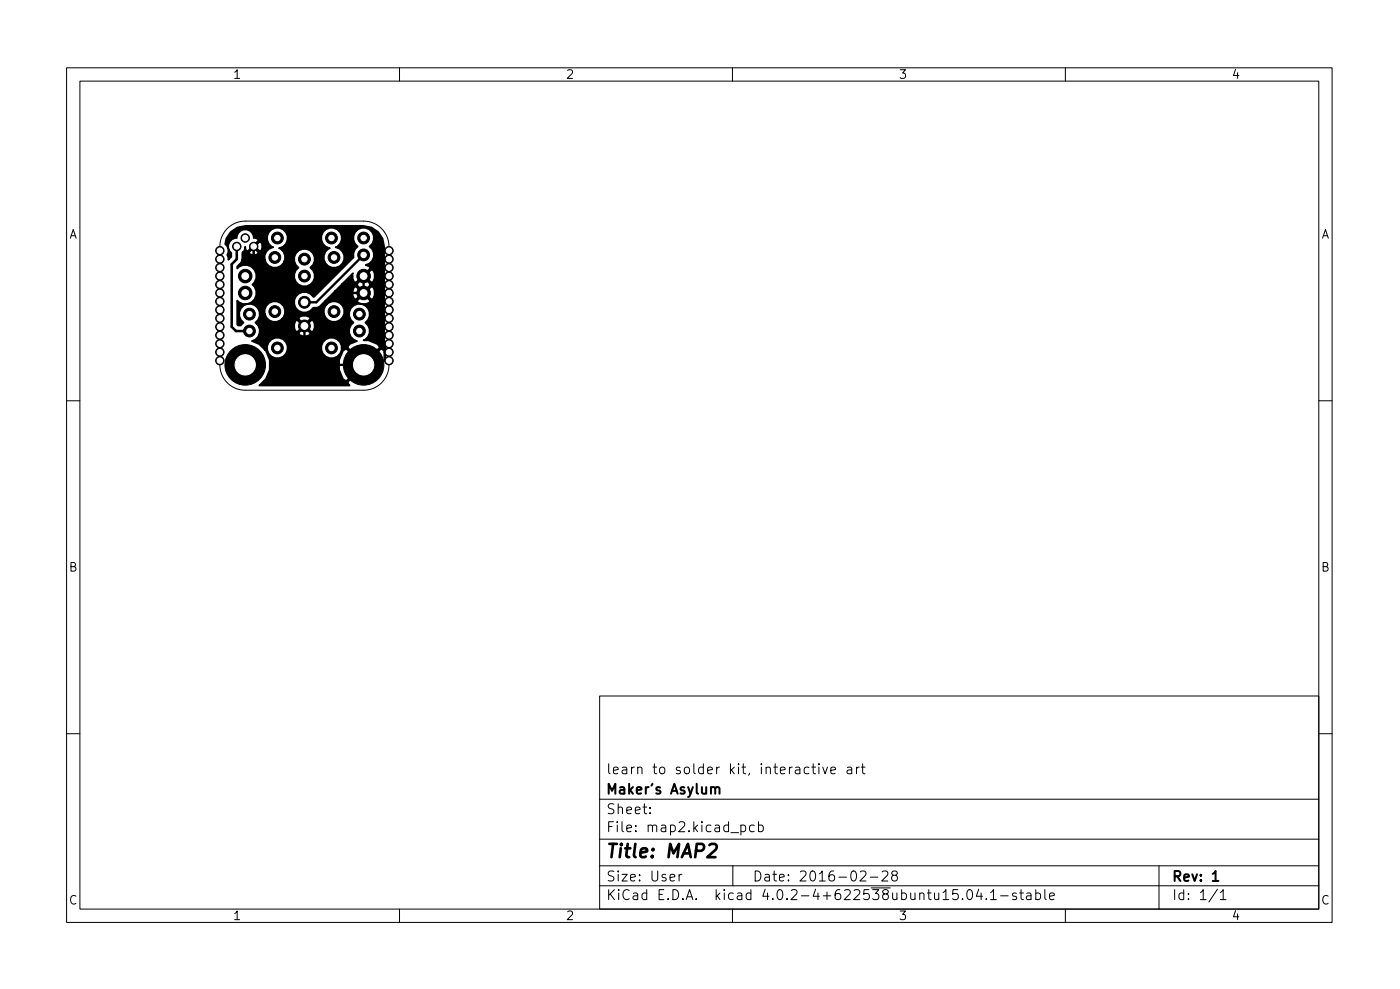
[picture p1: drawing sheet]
<svg xmlns="http://www.w3.org/2000/svg" width="210mm" height="149mm" viewBox="0 0 210 149" stroke-linecap="round" stroke-linejoin="round" font-family="sans-serif">
<defs><g id="words">
<text font-size="2.8" x="91.1" y="128.8">Title: MAP2</text>
<g font-size="2.1">
<text x="91.1" y="119.3">Maker's Asylum</text>
<text x="91.1" y="116.3">learn to solder kit, interactive art</text>
<text x="91.1" y="125">File: map2.kicad_pcb</text>
<text x="91.1" y="122.3">Sheet:</text>
<text x="91.1" y="135.2">KiCad E.D.A. kicad 4.0.2-4+622538ubuntu15.04.1-stable</text>
<text x="91.1" y="132.4">Size: User</text>
<text x="113.1" y="132.4">Date: 2016-02-28</text>
<text x="176.1" y="132.4">Rev: 1</text>
<text x="176.1" y="135.2">Id: 1/1</text>
</g>
<g font-size="1.8">
<text x="35" y="11.8">1</text>
<text x="85" y="11.8">2</text>
<text x="135" y="11.8">3</text>
<text x="185" y="11.8">4</text>
<text x="10.3" y="35.8">A</text>
<text x="198.4" y="35.8">A</text>
<text x="10.3" y="85.8">B</text>
<text x="198.4" y="85.8">B</text>
<text x="10.3" y="135.8">C</text>
<text x="198.4" y="135.8">C</text>
<text x="35" y="138.2">1</text>
<text x="85" y="138.2">2</text>
<text x="135" y="138.2">3</text>
<text x="185" y="138.2">4</text>
</g>
</g></defs>
<g fill="none" stroke="#000" stroke-width=".15">
<path d="M10 10.2h190.1v128.3h-190.1zM12 12.2h186.1v124.3h-186.1zM60 10.2v2M110 10.2v2M160 10.2v2M34.1 34.3a3.8 3.8 0 0 1 2.7-1.1h17.8a3.8 3.8 0 0 1 3.8 3.8v17.8a3.8 3.8 0 0 1-3.8 3.8h-17.8a3.8 3.8 0 0 1-3.8-3.8v-17.8a3.8 3.8 0 0 1 1.1-2.7zM10 60.2h2M198.1 60.2h2M10 110.2h2M90.1 104.5h108v32h-108zM121.5 115.3l-.4-.1-.3 .3v.4l.1 .2h.6M121.9 115.2h.6"/>
<path d="M122.1 114.7v1.3l.1 .1 .3 .1M123 114.7v.1M123 115.2v1M123.6 115.2l.3 1 .4-1M124.8 115.7l.7-.1-.1-.3-.4-.1-.2 .2v.7h.6M127.3 115.3h.5l.1 .9M127.9 115.6h-.5a.29 .29 0 0 0-.2 .3 .29 .29 0 0 0 .2 .3l.5-.1M128.6 115.2v1M129.1 115.2l-.3 .1-.2 .2M129.3 115.2h.6M129.6 114.7v1.3v.1l.3 .1M198.1 110.2h2"/>
<path d="M60 136.5v2M90.1 133h108M90.1 130h108M90.1 126h108M90.1 120h108M97.6 122.1v.1M97.6 121.3v.1M102 131.3v1M102.4 131.3l-.3 .1-.1 .2M110 136.5v2M110.1 130v3M111.3 124l.4-.1 .3 .3v.4l-.2 .2h-.5"/>
<path d="M113.3 124l-.5-.1-.2 .3v.4l.1 .2h.6M113.9 124l.4-.1 .3 .3v.4l-.1 .2h-.6M113.9 123.4v1.5M129.2 130.9l.2-.1 .5 .1a.41 .41 0 0 1 .1 .5l-.9 .9h1M130.7 131.7h1.1M132.5 130.9l.2-.1 .5 .1a.41 .41 0 0 1 .1 .5l-.9 .9h.9M134.2 131.4l-.3-.2 .1-.3 .2-.1 .4 .1 .2 .2-.1 .2-.6 .2-.2 .2 .1 .5 .2 .1h.3l.3-.3v-.3l-.3-.3M145.3 133.7l.4-.1a.94 .94 0 0 1 0 1.5h-.1a.91 .91 0 0 1-.3-1.4zM147 133.5l-.4 1.1h1M147.3 134.1v1M148.1 135v.1M148.8 134l.4-.4v1.5"/>
<path d="M148.8 135.1h.8M150.3 134.5h1.1M152.6 134.2l-.3-.1-.2 .2v.2l.5 .2v.3h-.5M153.1 134.1h.6M153.3 133.6v1.3l.1 .1 .3 .1M154.2 134.2h.6v.9M154.8 134.5h-.5a.29 .29 0 0 0-.2 .3 .29 .29 0 0 0 .2 .3l.5-.1M155.6 134.2l.4-.1 .3 .3v.4l-.2 .2h-.5M155.6 133.6v1.5M156.9 133.6v1.3l.2 .2M157.6 134.6l.7-.1v-.3l-.5-.1-.2 .2 .1 .7h.6M160 136.5v2"/>
<path d="M174.1 130v6.5M182.8 133.5l-1.2 2M183.3 134l.4-.4v1.5M183.3 135.1h.8"/>
</g>
<path d="M107.4 118.4l.2-.2 .4 .1 .1 .9M182.1 132.3h.9" fill="none" stroke="#000" stroke-width=".3"/>
<path d="M106.5 126.9l.3-.2h.5a.45 .45 0 0 1 .3 .6l-.1 .3-1.3 1.1h1.3" fill="none" stroke="#000" stroke-width=".4"/>
<g fill="#000" stroke="#000" stroke-width=".15">
<circle cx="33" cy="37.6" r=".63"/>
<circle cx="33" cy="38.9" r=".63"/>
<circle cx="35.6" cy="37" r=".63"/>
<circle cx="36.8" cy="35.7" r=".63"/>
<circle cx="38.1" cy="37" r=".63"/>
<circle cx="41.3" cy="38.7" r=".89"/>
<circle cx="41.7" cy="35.7" r=".89"/>
<circle cx="45.7" cy="38.9" r=".89"/>
<circle cx="49.8" cy="35.7" r=".89"/>
<circle cx="50.2" cy="38.7" r=".89"/>
<circle cx="54.6" cy="35.7" r=".89"/>
<circle cx="54.6" cy="38.3" r=".89"/>
<circle cx="58.4" cy="38.9" r=".63"/>
<circle cx="58.4" cy="37.6" r=".63"/>
<circle cx="33" cy="41.5" r=".63"/>
<circle cx="33" cy="42.7" r=".63"/>
<circle cx="33" cy="49.1" r=".63"/>
<circle cx="33" cy="45.3" r=".63"/>
<circle cx="33" cy="44" r=".63"/>
<circle cx="33" cy="46.5" r=".63"/>
<circle cx="33" cy="40.2" r=".63"/>
<circle cx="33" cy="52.9" r=".63"/>
<circle cx="33" cy="54.2" r=".63"/>
<circle cx="33" cy="47.8" r=".63"/>
<circle cx="33" cy="51.6" r=".63"/>
<circle cx="33" cy="50.3" r=".63"/>
<circle cx="36.8" cy="54.8" r="3"/>
<circle cx="36.8" cy="44" r="1.02"/>
<circle cx="36.8" cy="41.5" r="1.02"/>
<circle cx="37.5" cy="47.2" r=".89"/>
<circle cx="37.5" cy="49.7" r=".89"/>
<circle cx="41.3" cy="46.8" r=".89"/>
<circle cx="41.7" cy="52.3" r=".89"/>
<circle cx="45.7" cy="45.4" r=".89"/>
<circle cx="45.7" cy="49" r=".89"/>
<circle cx="45.7" cy="41.5" r=".89"/>
<circle cx="49.8" cy="52.3" r=".89"/>
<circle cx="50.2" cy="46.8" r=".89"/>
<circle cx="54" cy="47.2" r=".89"/>
<circle cx="54" cy="49.7" r=".89"/>
<circle cx="54.6" cy="54.8" r="3"/>
<circle cx="54.6" cy="41.5" r="1.02"/>
<circle cx="54.6" cy="44" r="1.02"/>
<circle cx="58.4" cy="45.3" r=".63"/>
<circle cx="58.4" cy="51.6" r=".63"/>
<circle cx="58.4" cy="42.7" r=".63"/>
<circle cx="58.4" cy="52.9" r=".63"/>
<circle cx="58.4" cy="54.2" r=".63"/>
<circle cx="58.4" cy="41.5" r=".63"/>
<circle cx="58.4" cy="50.3" r=".63"/>
<circle cx="58.4" cy="44" r=".63"/>
<circle cx="58.4" cy="46.5" r=".63"/>
<circle cx="58.4" cy="49.1" r=".63"/>
<circle cx="58.4" cy="47.8" r=".63"/>
<circle cx="58.4" cy="40.2" r=".63"/>
</g>
<path d="M54.6 38.3l-7.1 7.1h-1.8M43.2 46.4l2.5 2.6M45.7 49v3.9l1.9 1.9h7M54.6 41.5v2.5h-3.9l-5 5" fill="none" stroke="#000" stroke-width=".35"/>
<g fill="none" stroke="#000" stroke-width=".38">
<path d="M35.6 37v1.9l-.8 .8v9.4l.6 .6h2.1M38.1 37v1.3l5.1 5.1v3M57.1 38.9h1.3M58.4 37.6h-1.3v14.7l-2.5 2.5M57.1 40.2h1.3M57.1 41.5h1.3M57.1 42.7h1.3M57.1 44h1.3M57.1 45.3h1.3M57.1 46.5h1.3M57.1 47.8h1.3M57.1 49.1h1.3"/>
<path d="M57.1 50.3h1.3M57.1 51.6h1.3M57.8 51.6v2.6h.6M57.8 52.9h.6"/>
</g>
<path d="M34.6 34.8l1-.6 1.3-.3h17.6l1.3 .3 1 .6 .7 1 .2 1.3v15.6l-.5-.4-2.6 2.7-2.4 2.4 .3 .5h-13.6l1.1-1 .5-1.4h10.4l.6 1.4 .5 .3 2.4-2.4-2.4-2.5-.5 .4-.6 1.3v1.5h-10.4v-1.4l-.7-1.5h.3l.3 .5a1.55 1.55 0 0 0 1.6 .7 1.55 1.55 0 0 0 1.2-1.2h5.1l.2 .5a1.54 1.54 0 0 0 1.8 .6 1.54 1.54 0 0 0 1-1.5h.9l2.4 2.4 2.5-2.4-.4-.5-1.3-.6h-.8a1.52 1.52 0 0 0 .3-2.7 1.55 1.55 0 0 0 .2-2.3 1.55 1.55 0 0 0-2.3 0 1.55 1.55 0 0 0 .3 2.3 1.54 1.54 0 0 0-.7 1.6 1.54 1.54 0 0 0 1.2 1.2l-1.1 .5-.3 .5h-.9a1.54 1.54 0 0 0-1.7-1.5 1.54 1.54 0 0 0-1.3 1.9h-5.1v-.6a1.55 1.55 0 0 0-1.8-1.3 1.55 1.55 0 0 0-1.3 1.9h-.3l-.9-.9-1.1-.5 .5-.2 .5-.4 .2-.6h5.8l.1 .3 .6 .2h.6l.4-.2 .1-.3-.9-.9-.9 .9h-5.8v-.6l-.4-.7h5.6v.6l.2 .5h.2l.9-.8h.4l.9 .8h.2l.3-.6-.1-.6-.2-.5h-.2l-.9 .9h-.4l-.9-.9h-.2l-.2 .6h-5.6l-.2-.3 .4-.4 .2-.5v-.4h.8a1.52 1.52 0 0 0 2.5 .8h2.5l.9 .9 .9-.9-.1-.3-.5-.2h-.6l-.5 .2-.1 .3h-2.5l.3-.2 .2-.6h5.8l.3 .6a1.55 1.55 0 0 0 2.6 0 1.55 1.55 0 0 0-1-2.4 1.55 1.55 0 0 0-1.9 1.8h-5.8v-.6l-.2-.6-.3-.2h1.9l.2 .6a1.54 1.54 0 0 0 2.6-.1l.8-.1 1.1-.9h4.7l.1 .2 .6 .3 .7-.1 .5-.2 .1-.2-1-1-1 1h-4.7l1.4-1.5h2.6l.1 .7 .2 .5 .2 .1 1-1h.4l1 1 .2-.1 .3-.6-.1-.7-.2-.5-.2-.1-1 1h-.4l-1-1-.2 .1-.3 .6h-2.6l1.1-1.1h2.2v.2l1 1 1-1v-.2l-1-1-1 1h-2.2l1.6-1.6v.8l.2 .5 .2 .1 1-.9h.4l1 .9 .2-.1 .3-.6-.1-.6-.2-.5-.2-.1-1 1-.4-.1 1.2-1.1-.1-.3-.6-.2a1.55 1.55 0 0 0 1.2-1.2 1.55 1.55 0 0 0-.6-1.6 1.55 1.55 0 0 0 .3-2.3 1.55 1.55 0 0 0-2.4 0 1.55 1.55 0 0 0 .3 2.3 1.5 1.5 0 0 0-.6 1.6l-5.9 6h-.2a1.55 1.55 0 0 0-1.9-.7 1.55 1.55 0 0 0-.9 1.8h-1.9l-.2-.2a1.55 1.55 0 0 0-1.7 0 1.55 1.55 0 0 0-.6 1.6h-.8v-.2a1.55 1.55 0 0 0-2.4-1 1.55 1.55 0 0 0 0 2.5l-.4 .5h-.4l-.2-.2v-3.6l.3 .3a1.67 1.67 0 0 0 2.3-.4 1.67 1.67 0 0 0-.3-2.3 1.66 1.66 0 0 0 .2-2.4 1.66 1.66 0 0 0-2.5 0v-.3l.5-.5 .3-.5h3.4a1.53 1.53 0 0 0 1.3 1.2 1.53 1.53 0 0 0 1.6-1h1.5l.2 .6 .4 .4-.4 .4a1.55 1.55 0 0 0 .4 2.1 1.55 1.55 0 0 0 2.2-.4 1.55 1.55 0 0 0-.4-2.1 1.55 1.55 0 0 0-.3-2.7 1.55 1.55 0 0 0-2.1 1.7h-1.5l.1-.2a1.48 1.48 0 0 0-.9-1.7 1.51 1.51 0 0 0 1.3-1.3h5.1l.2 .6 .4 .4 .7 .3-.3 .1a1.55 1.55 0 0 0-.2 2.4 1.55 1.55 0 0 0 2.5-.5 1.55 1.55 0 0 0-1.2-2.2 1.55 1.55 0 0 0 .8-1.9 1.55 1.55 0 0 0-1.9-1 1.55 1.55 0 0 0-1 1.8h-5.1v-.6a1.54 1.54 0 0 0-2.5-.9 1.54 1.54 0 0 0 .3 2.6 1.52 1.52 0 0 0-1.2 1.9h-3.4v-1l.1-.1h.9v.2l.5 .2 .9-.2v-.2l-.7-.7-.7 .7h-.9l.1-.2 .2-.6 .2 .6h.2l.7-.7h.4l.7 .7h.2l.2-.5-.2-.8-.2-.1-.7 .7h-.4l.9-.9v-.2l-.7-.2a1.27 1.27 0 0 0-1.3-1.3 1.27 1.27 0 0 0-1.2 1.3 1.26 1.26 0 0 0-1.3 .9 1.26 1.26 0 0 0 .4 1.4v.6l-.4 .4-.2-.7a1.23 1.23 0 0 0-.3-1.7l.2-.8z" fill="#000" stroke="#000" stroke-width=".25"/>
<g fill="#fff" stroke="#fff" stroke-width=".15">
<circle cx="36.8" cy="41.5" r=".51"/>
<circle cx="36.8" cy="44" r=".51"/>
<circle cx="54.6" cy="41.5" r=".51"/>
<circle cx="54.6" cy="44" r=".51"/>
<circle cx="54.6" cy="54.8" r="1.52"/>
<circle cx="36.8" cy="54.8" r="1.52"/>
<circle cx="45.7" cy="45.4" r=".51"/>
<circle cx="45.7" cy="49" r=".51"/>
<circle cx="58.4" cy="37.6" r=".41"/>
<circle cx="33" cy="37.6" r=".41"/>
<circle cx="33" cy="38.9" r=".41"/>
<circle cx="33" cy="40.2" r=".41"/>
<circle cx="33" cy="41.5" r=".41"/>
<circle cx="33" cy="42.7" r=".41"/>
<circle cx="33" cy="44" r=".41"/>
<circle cx="33" cy="45.3" r=".41"/>
<circle cx="33" cy="46.5" r=".41"/>
<circle cx="33" cy="47.8" r=".41"/>
<circle cx="33" cy="49.1" r=".41"/>
<circle cx="33" cy="50.3" r=".41"/>
<circle cx="33" cy="51.6" r=".41"/>
<circle cx="33" cy="52.9" r=".41"/>
<circle cx="33" cy="54.2" r=".41"/>
<circle cx="58.4" cy="38.9" r=".41"/>
<circle cx="58.4" cy="40.2" r=".41"/>
<circle cx="58.4" cy="41.5" r=".41"/>
<circle cx="58.4" cy="42.7" r=".41"/>
<circle cx="58.4" cy="44" r=".41"/>
<circle cx="58.4" cy="45.3" r=".41"/>
<circle cx="58.4" cy="46.5" r=".41"/>
<circle cx="58.4" cy="47.8" r=".41"/>
<circle cx="58.4" cy="49.1" r=".41"/>
<circle cx="58.4" cy="50.3" r=".41"/>
<circle cx="58.4" cy="51.6" r=".41"/>
<circle cx="58.4" cy="52.9" r=".41"/>
<circle cx="58.4" cy="54.2" r=".41"/>
<circle cx="45.7" cy="38.9" r=".41"/>
<circle cx="45.7" cy="41.5" r=".41"/>
<circle cx="54.6" cy="35.7" r=".41"/>
<circle cx="54.6" cy="38.3" r=".41"/>
<circle cx="54" cy="47.2" r=".41"/>
<circle cx="54" cy="49.7" r=".41"/>
<circle cx="37.5" cy="47.2" r=".41"/>
<circle cx="37.5" cy="49.7" r=".41"/>
<circle cx="36.8" cy="35.7" r=".41"/>
<circle cx="38.1" cy="37" r=".41"/>
<circle cx="35.6" cy="37" r=".41"/>
<circle cx="49.8" cy="52.3" r=".41"/>
<circle cx="41.7" cy="52.3" r=".41"/>
<circle cx="50.2" cy="38.7" r=".41"/>
<circle cx="50.2" cy="46.8" r=".41"/>
<circle cx="41.7" cy="35.7" r=".41"/>
<circle cx="49.8" cy="35.7" r=".41"/>
<circle cx="41.3" cy="38.7" r=".41"/>
<circle cx="41.3" cy="46.8" r=".41"/>
</g>
<use href="#words"/>
</svg>
